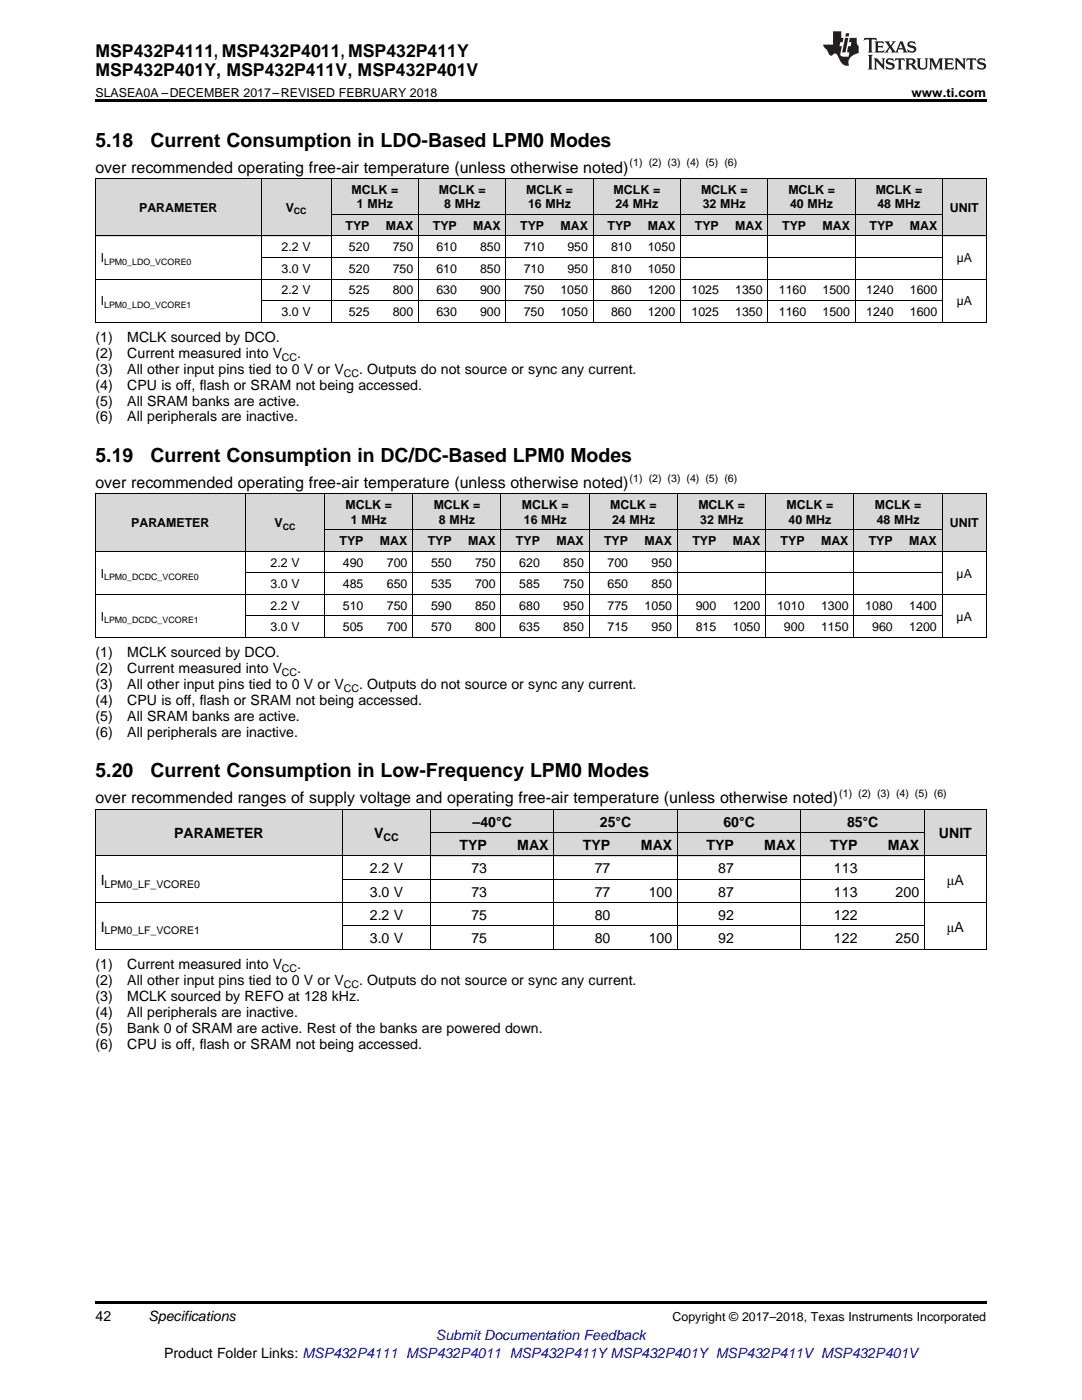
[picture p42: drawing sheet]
<svg xmlns="http://www.w3.org/2000/svg" width="216mm" height="279mm" viewBox="0 0 216 279" stroke-linecap="round" stroke-linejoin="round" font-family="sans-serif">
<defs><g id="words">
<g font-size="3.9">
<text x="19" y="29.3">5.18</text>
<text x="30" y="29.3">Current Consumption in LDO-Based LPM0 Modes</text>
<text x="19" y="92.2">5.19</text>
<text x="30" y="92.2">Current Consumption in DC/DC-Based LPM0 Modes</text>
<text x="19" y="155.2">5.20</text>
<text x="30" y="155.2">Current Consumption in Low-Frequency LPM0 Modes</text>
</g>
<g font-size="3.5">
<text x="19" y="11.3">MSP432P4111, MSP432P4011, MSP432P411Y</text>
<text x="19" y="15.2">MSP432P401Y, MSP432P411V, MSP432P401V</text>
</g>
<g font-size="3.2">
<text x="19" y="34.4">over recommended operating free-air temperature (unless otherwise noted)</text>
<text x="19" y="97.4">over recommended operating free-air temperature (unless otherwise noted)</text>
<text x="19" y="160.3">over recommended ranges of supply voltage and operating free-air temperature (unless otherwise noted)</text>
</g>
<g font-size="2.8">
<text x="19" y="68.2">(1)</text>
<text x="19" y="71.4">(2)</text>
<text x="25.4" y="68.2">MCLK sourced by DCO.</text>
<text x="25.4" y="71.4">Current measured into V</text>
<text x="59.3" y="71.4">.</text>
<text x="19" y="74.6">(3)</text>
<text x="19" y="77.8">(4)</text>
<text x="25.4" y="74.6">All other input pins tied to 0 V or V</text>
<text x="25.4" y="77.8">CPU is off, flash or SRAM not being accessed.</text>
<text x="71.6" y="74.6">. Outputs do not source or sync any current.</text>
<text x="19" y="80.9">(5)</text>
<text x="25.4" y="80.9">All SRAM banks are active.</text>
<text x="19" y="84.1">(6)</text>
<text x="25.4" y="84.1">All peripherals are inactive.</text>
<text x="19" y="131.2">(1)</text>
<text x="25.4" y="131.2">MCLK sourced by DCO.</text>
<text x="19" y="134.3">(2)</text>
<text x="19" y="137.5">(3)</text>
<text x="25.4" y="134.3">Current measured into V</text>
<text x="25.4" y="137.5">All other input pins tied to 0 V or V</text>
<text x="59.3" y="134.3">.</text>
<text x="71.6" y="137.5">. Outputs do not source or sync any current.</text>
<text x="19" y="140.7">(4)</text>
<text x="19" y="143.9">(5)</text>
<text x="25.4" y="140.7">CPU is off, flash or SRAM not being accessed.</text>
<text x="25.4" y="143.9">All SRAM banks are active.</text>
<text x="19" y="147">(6)</text>
<text x="25.4" y="147">All peripherals are inactive.</text>
<text x="34.7" y="167.3">PARAMETER</text>
<text x="74.6" y="167.3">V</text>
<text x="94.3" y="165">–40</text>
<text x="99" y="165">°C</text>
<text x="119.7" y="165">25°C</text>
<text x="144.4" y="165">60°C</text>
<text x="169" y="165">85°C</text>
<text x="187.4" y="167.3">UNIT</text>
<text x="91.7" y="169.6">TYP</text>
<text x="103.2" y="169.6">MAX</text>
<text x="116.3" y="169.6">TYP</text>
<text x="127.9" y="169.6">MAX</text>
<text x="141" y="169.6">TYP</text>
<text x="152.5" y="169.6">MAX</text>
<text x="165.6" y="169.6">TYP</text>
<text x="177.2" y="169.6">MAX</text>
<text x="20.1" y="176.6">I</text>
<text x="73.8" y="174.3">2.2 V</text>
<text x="73.8" y="178.9">3.0 V</text>
<text x="94.1" y="174.3">73</text>
<text x="94.1" y="178.9">73</text>
<text x="118.7" y="174.3">77</text>
<text x="118.7" y="178.9">77</text>
<text x="129.4" y="178.9">100</text>
<text x="143.3" y="174.3">87</text>
<text x="143.3" y="178.9">87</text>
<text x="166.4" y="174.3">113</text>
<text x="166.4" y="178.9">113</text>
<text x="178.7" y="178.9">200</text>
<text x="188.9" y="176.6">μA</text>
<text x="20.1" y="185.9">I</text>
<text x="73.8" y="183.6">2.2 V</text>
<text x="94.1" y="183.6">75</text>
<text x="118.7" y="183.6">80</text>
<text x="143.3" y="183.6">92</text>
<text x="166.4" y="183.6">122</text>
<text x="188.9" y="185.9">μA</text>
<text x="73.8" y="188.2">3.0 V</text>
<text x="94.1" y="188.2">75</text>
<text x="118.7" y="188.2">80</text>
<text x="129.4" y="188.2">100</text>
<text x="143.3" y="188.2">92</text>
<text x="166.4" y="188.2">122</text>
<text x="178.7" y="188.2">250</text>
<text x="19" y="193.4">(1)</text>
<text x="19" y="196.6">(2)</text>
<text x="25.4" y="193.4">Current measured into V</text>
<text x="25.4" y="196.6">All other input pins tied to 0 V or V</text>
<text x="59.3" y="193.4">.</text>
<text x="71.6" y="196.6">. Outputs do not source or sync any current.</text>
<text x="19" y="199.7">(3)</text>
<text x="19" y="202.9">(4)</text>
<text x="25.4" y="199.7">MCLK sourced by REFO at 128 kHz.</text>
<text x="25.4" y="202.9">All peripherals are inactive.</text>
<text x="19" y="206.1">(5)</text>
<text x="19" y="209.3">(6)</text>
<text x="25.4" y="206.1">Bank 0 of SRAM are active. Rest of the banks are powered down.</text>
<text x="25.4" y="209.3">CPU is off, flash or SRAM not being accessed.</text>
<text x="19" y="263.6">42</text>
<text x="29.6" y="263.6">Specifications</text>
<text x="32.7" y="270.9">Product Folder Links: MSP432P4111 MSP432P4011 MSP432P411YMSP432P401Y MSP432P411V MSP432P401V</text>
</g>
<text font-size="2.8" fill="#00f" x="87" y="267.4">Submit Documentation Feedback</text>
<g font-size="2.5">
<text x="19" y="19.3">SLASEA0A –DECEMBER 2017–REVISED FEBRUARY 2018</text>
<text x="181.9" y="19.3">www.ti.com</text>
<text x="70.2" y="38.7">MCLK =</text>
<text x="71.2" y="41.6">1 MHz</text>
<text x="87.6" y="38.7">MCLK =</text>
<text x="88.7" y="41.6">8 MHz</text>
<text x="105" y="38.7">MCLK =</text>
<text x="105.4" y="41.6">16 MHz</text>
<text x="122.4" y="38.7">MCLK =</text>
<text x="122.8" y="41.6">24 MHz</text>
<text x="139.9" y="38.7">MCLK =</text>
<text x="140.2" y="41.6">32 MHz</text>
<text x="157.3" y="38.7">MCLK =</text>
<text x="157.7" y="41.6">40 MHz</text>
<text x="174.7" y="38.7">MCLK =</text>
<text x="175.1" y="41.6">48 MHz</text>
<text x="27.8" y="42.3">PARAMETER</text>
<text x="57" y="42.3">V</text>
<text x="68.9" y="45.9">TYP</text>
<text x="77" y="45.9">MAX</text>
<text x="86.4" y="45.9">TYP</text>
<text x="94.4" y="45.9">MAX</text>
<text x="103.8" y="45.9">TYP</text>
<text x="111.8" y="45.9">MAX</text>
<text x="121.2" y="45.9">TYP</text>
<text x="129.3" y="45.9">MAX</text>
<text x="138.6" y="45.9">TYP</text>
<text x="146.7" y="45.9">MAX</text>
<text x="156.1" y="45.9">TYP</text>
<text x="164.1" y="45.9">MAX</text>
<text x="173.5" y="45.9">TYP</text>
<text x="181.5" y="45.9">MAX</text>
<text x="189.5" y="42.3">UNIT</text>
<text x="20.1" y="52.3">I</text>
<text x="56.2" y="50.2">2.2 V</text>
<text x="69.6" y="50.2">520</text>
<text x="78.4" y="50.2">750</text>
<text x="87.1" y="50.2">610</text>
<text x="95.8" y="50.2">850</text>
<text x="104.5" y="50.2">710</text>
<text x="113.2" y="50.2">950</text>
<text x="121.9" y="50.2">810</text>
<text x="129.3" y="50.2">1050</text>
<text x="190.9" y="52.3">µA</text>
<text x="56.2" y="54.5">3.0 V</text>
<text x="56.2" y="58.8">2.2 V</text>
<text x="69.6" y="54.5">520</text>
<text x="69.6" y="58.8">525</text>
<text x="78.4" y="54.5">750</text>
<text x="78.4" y="58.8">800</text>
<text x="87.1" y="54.5">610</text>
<text x="87.1" y="58.8">630</text>
<text x="95.8" y="54.5">850</text>
<text x="95.8" y="58.8">900</text>
<text x="104.5" y="54.5">710</text>
<text x="104.5" y="58.8">750</text>
<text x="111.8" y="58.8">1050</text>
<text x="113.2" y="54.5">950</text>
<text x="121.9" y="54.5">810</text>
<text x="121.9" y="58.8">860</text>
<text x="129.3" y="54.5">1050</text>
<text x="129.3" y="58.8">1200</text>
<text x="138" y="58.8">1025</text>
<text x="146.7" y="58.8">1350</text>
<text x="155.4" y="58.8">1160</text>
<text x="164.1" y="58.8">1500</text>
<text x="172.8" y="58.8">1240</text>
<text x="181.5" y="58.8">1600</text>
<text x="20.1" y="60.9">I</text>
<text x="56.2" y="63.1">3.0 V</text>
<text x="69.6" y="63.1">525</text>
<text x="78.4" y="63.1">800</text>
<text x="87.1" y="63.1">630</text>
<text x="95.8" y="63.1">900</text>
<text x="104.5" y="63.1">750</text>
<text x="111.8" y="63.1">1050</text>
<text x="121.9" y="63.1">860</text>
<text x="129.3" y="63.1">1200</text>
<text x="138" y="63.1">1025</text>
<text x="146.7" y="63.1">1350</text>
<text x="155.4" y="63.1">1160</text>
<text x="164.1" y="63.1">1500</text>
<text x="172.8" y="63.1">1240</text>
<text x="181.5" y="63.1">1600</text>
<text x="190.9" y="60.9">µA</text>
<text x="68.9" y="101.7">MCLK =</text>
<text x="86.5" y="101.7">MCLK =</text>
<text x="104.1" y="101.7">MCLK =</text>
<text x="121.7" y="101.7">MCLK =</text>
<text x="139.3" y="101.7">MCLK =</text>
<text x="157" y="101.7">MCLK =</text>
<text x="174.6" y="101.7">MCLK =</text>
<text x="26.2" y="105.2">PARAMETER</text>
<text x="54.8" y="105.2">V</text>
<text x="70" y="104.5">1 MHz</text>
<text x="87.6" y="104.5">8 MHz</text>
<text x="104.5" y="104.5">16 MHz</text>
<text x="122.1" y="104.5">24 MHz</text>
<text x="139.7" y="104.5">32 MHz</text>
<text x="157.3" y="104.5">40 MHz</text>
<text x="174.9" y="104.5">48 MHz</text>
<text x="189.5" y="105.2">UNIT</text>
<text x="54" y="113.1">2.2 V</text>
<text x="67.7" y="108.8">TYP</text>
<text x="68.4" y="113.1">490</text>
<text x="75.8" y="108.8">MAX</text>
<text x="77.2" y="113.1">700</text>
<text x="85.3" y="108.8">TYP</text>
<text x="86" y="113.1">550</text>
<text x="93.4" y="108.8">MAX</text>
<text x="94.8" y="113.1">750</text>
<text x="102.9" y="108.8">TYP</text>
<text x="103.6" y="113.1">620</text>
<text x="111" y="108.8">MAX</text>
<text x="112.4" y="113.1">850</text>
<text x="120.5" y="108.8">TYP</text>
<text x="121.2" y="113.1">700</text>
<text x="128.6" y="108.8">MAX</text>
<text x="130" y="113.1">950</text>
<text x="138.1" y="108.8">TYP</text>
<text x="146.2" y="108.8">MAX</text>
<text x="155.8" y="108.8">TYP</text>
<text x="163.8" y="108.8">MAX</text>
<text x="173.4" y="108.8">TYP</text>
<text x="181.4" y="108.8">MAX</text>
<text x="20.1" y="115.3">I</text>
<text x="54" y="117.4">3.0 V</text>
<text x="68.4" y="117.4">485</text>
<text x="77.2" y="117.4">650</text>
<text x="86" y="117.4">535</text>
<text x="94.8" y="117.4">700</text>
<text x="103.6" y="117.4">585</text>
<text x="112.4" y="117.4">750</text>
<text x="121.2" y="117.4">650</text>
<text x="130" y="117.4">850</text>
<text x="190.9" y="115.3">µA</text>
<text x="20.1" y="123.9">I</text>
<text x="54" y="121.7">2.2 V</text>
<text x="68.4" y="121.7">510</text>
<text x="77.2" y="121.7">750</text>
<text x="86" y="121.7">590</text>
<text x="94.8" y="121.7">850</text>
<text x="103.6" y="121.7">680</text>
<text x="112.4" y="121.7">950</text>
<text x="121.2" y="121.7">775</text>
<text x="128.6" y="121.7">1050</text>
<text x="138.8" y="121.7">900</text>
<text x="146.2" y="121.7">1200</text>
<text x="155" y="121.7">1010</text>
<text x="163.8" y="121.7">1300</text>
<text x="172.6" y="121.7">1080</text>
<text x="181.4" y="121.7">1400</text>
<text x="190.9" y="123.9">µA</text>
<text x="54" y="126">3.0 V</text>
<text x="68.4" y="126">505</text>
<text x="77.2" y="126">700</text>
<text x="86" y="126">570</text>
<text x="94.8" y="126">800</text>
<text x="103.6" y="126">635</text>
<text x="112.4" y="126">850</text>
<text x="121.2" y="126">715</text>
<text x="130" y="126">950</text>
<text x="138.8" y="126">815</text>
<text x="146.2" y="126">1050</text>
<text x="156.4" y="126">900</text>
<text x="163.8" y="126">1150</text>
<text x="174" y="126">960</text>
<text x="181.4" y="126">1200</text>
<text x="134.2" y="263.6">Copyright © 2017–2018, Texas Instruments Incorporated</text>
</g>
<g font-size="2.1">
<text x="125.6" y="33.2">(1) (2) (3) (4) (5) (6)</text>
<text x="56.3" y="72">CC</text>
<text x="68.6" y="75.1">CC</text>
<text x="125.6" y="96.1">(1) (2) (3) (4) (5) (6)</text>
<text x="56.3" y="134.9">CC</text>
<text x="68.6" y="138.1">CC</text>
<text x="167.5" y="159">(1) (2) (3) (4) (5) (6)</text>
<text x="76.5" y="167.9">CC</text>
<text x="20.9" y="177.2">LPM0_LF_VCORE0</text>
<text x="20.9" y="186.5">LPM0_LF_VCORE1</text>
<text x="56.3" y="194">CC</text>
<text x="68.6" y="197.1">CC</text>
</g>
<g font-size="1.8">
<text x="58.6" y="42.8">CC</text>
<text x="20.8" y="52.8">LPM0_LDO_VCORE0</text>
<text x="20.8" y="61.4">LPM0_LDO_VCORE1</text>
<text x="56.4" y="105.7">CC</text>
<text x="20.8" y="115.7">LPM0_DCDC_VCORE0</text>
<text x="20.8" y="124.4">LPM0_DCDC_VCORE1</text>
</g>
</g></defs>
<g fill="#d8d8d8">
<path d="M19 161.6h49.3v9.3h-49.3z"/>
<path d="M68.3 161.6h17.6v9.3h-17.6z"/>
<path d="M184.5 161.6h12.3v9.3h-12.3z"/>
<path d="M85.9 166.2h12.3v4.7h-12.3z"/>
<path d="M98.2 166.2h12.4v4.7h-12.4z"/>
<path d="M110.6 166.2h12.3v4.7h-12.3z"/>
<path d="M122.9 166.2h12.3v4.7h-12.3z"/>
<path d="M135.2 166.2h12.3v4.7h-12.3z"/>
<path d="M147.5 166.2h12.4v4.7h-12.4z"/>
<path d="M159.9 166.2h12.3v4.7h-12.3z"/>
<path d="M172.2 166.2h12.3v4.7h-12.3z"/>
<path d="M85.9 161.6h12.3v4.6h-12.3z"/>
<path d="M98.2 161.6h12.4v4.6h-12.4z"/>
<path d="M110.6 161.6h12.3v4.6h-12.3z"/>
<path d="M122.9 161.6h12.3v4.6h-12.3z"/>
<path d="M135.2 161.6h12.3v4.6h-12.3z"/>
<path d="M147.5 161.6h12.4v4.6h-12.4z"/>
<path d="M159.9 161.6h12.3v4.6h-12.3z"/>
<path d="M172.2 161.6h12.3v4.6h-12.3z"/>
<path d="M19 98.6h30v11.5h-30z"/>
<path d="M49 98.6h15.8v11.5h-15.8z"/>
<path d="M188 98.6h8.8v11.5h-8.8z"/>
<path d="M64.8 105.8h8.8v4.3h-8.8z"/>
<path d="M73.6 105.8h8.8v4.3h-8.8z"/>
<path d="M82.4 105.8h8.8v4.3h-8.8z"/>
<path d="M91.2 105.8h8.8v4.3h-8.8z"/>
<path d="M100 105.8h8.8v4.3h-8.8z"/>
<path d="M108.8 105.8h8.8v4.3h-8.8z"/>
<path d="M117.6 105.8h8.8v4.3h-8.8z"/>
<path d="M126.4 105.8h8.8v4.3h-8.8z"/>
<path d="M135.2 105.8h8.8v4.3h-8.8z"/>
<path d="M144 105.8h8.8v4.3h-8.8z"/>
<path d="M152.8 105.8h8.8v4.3h-8.8z"/>
<path d="M161.6 105.8h8.8v4.3h-8.8z"/>
<path d="M170.4 105.8h8.8v4.3h-8.8z"/>
<path d="M179.2 105.8h8.8v4.3h-8.8z"/>
<path d="M64.8 98.6h8.8v7.2h-8.8z"/>
<path d="M73.6 98.6h8.8v7.2h-8.8z"/>
<path d="M82.4 98.6h8.8v7.2h-8.8z"/>
<path d="M91.2 98.6h8.8v7.2h-8.8z"/>
<path d="M100 98.6h8.8v7.2h-8.8z"/>
<path d="M108.8 98.6h8.8v7.2h-8.8z"/>
<path d="M117.6 98.6h8.8v7.2h-8.8z"/>
<path d="M126.4 98.6h8.8v7.2h-8.8z"/>
<path d="M135.2 98.6h8.8v7.2h-8.8z"/>
<path d="M144 98.6h8.8v7.2h-8.8z"/>
<path d="M152.8 98.6h8.8v7.2h-8.8z"/>
<path d="M161.6 98.6h8.8v7.2h-8.8z"/>
<path d="M170.4 98.6h8.8v7.2h-8.8z"/>
<path d="M179.2 98.6h8.8v7.2h-8.8z"/>
<path d="M19 35.7h33.1v11.4h-33.1z"/>
<path d="M52.1 35.7h14v11.4h-14z"/>
<path d="M188.1 35.7h8.7v11.4h-8.7z"/>
<path d="M66.1 42.8h8.7v4.3h-8.7z"/>
<path d="M74.8 42.8h8.7v4.3h-8.7z"/>
<path d="M83.5 42.8h8.8v4.3h-8.8z"/>
<path d="M92.3 42.8h8.7v4.3h-8.7z"/>
<path d="M101 42.8h8.7v4.3h-8.7z"/>
<path d="M109.7 42.8h8.7v4.3h-8.7z"/>
<path d="M118.4 42.8h8.7v4.3h-8.7z"/>
<path d="M127.1 42.8h8.7v4.3h-8.7z"/>
<path d="M135.8 42.8h8.7v4.3h-8.7z"/>
<path d="M144.5 42.8h8.7v4.3h-8.7z"/>
<path d="M153.2 42.8h8.8v4.3h-8.8z"/>
<path d="M162 42.8h8.7v4.3h-8.7z"/>
<path d="M170.7 42.8h8.7v4.3h-8.7z"/>
<path d="M179.4 42.8h8.7v4.3h-8.7z"/>
<path d="M66.1 35.7h8.7v7.1h-8.7z"/>
<path d="M74.8 35.7h8.7v7.1h-8.7z"/>
<path d="M83.5 35.7h8.8v7.1h-8.8z"/>
<path d="M92.3 35.7h8.7v7.1h-8.7z"/>
<path d="M101 35.7h8.7v7.1h-8.7z"/>
<path d="M109.7 35.7h8.7v7.1h-8.7z"/>
<path d="M118.4 35.7h8.7v7.1h-8.7z"/>
<path d="M127.1 35.7h8.7v7.1h-8.7z"/>
<path d="M135.8 35.7h8.7v7.1h-8.7z"/>
<path d="M144.5 35.7h8.7v7.1h-8.7z"/>
<path d="M153.2 35.7h8.8v7.1h-8.8z"/>
<path d="M162 35.7h8.7v7.1h-8.7z"/>
<path d="M170.7 35.7h8.7v7.1h-8.7z"/>
<path d="M179.4 35.7h8.7v7.1h-8.7z"/>
</g>
<path d="M19 19.9h177.8v.5h-177.8zM19 259.7h177.8v.5h-177.8z" fill="#000"/>
<g fill="none" stroke="#000" stroke-width=".2">
<path d="M19 35.6h177.8M19.1 35.7v28.6M52.1 35.7v28.6M66.1 35.7v28.6M83.5 35.7v28.6M100.9 35.7v28.6M118.3 35.7v28.6M135.8 35.7v28.6M153.2 35.7v28.6M170.6 35.7v28.6M188 35.7v28.6M196.8 35.7v28.6"/>
<path d="M19 55.7h177.8M19 47.1h177.8M52.1 60h136M52.1 51.4h136M66.1 42.8h122M19 64.3h177.8M19 98.6h177.8M19.1 98.6v28.7M48.9 98.6v28.7M64.8 98.6v28.7M82.4 98.6v28.7M100 98.6v28.7"/>
<path d="M117.6 98.6v28.7M135.2 98.6v28.7M152.8 98.6v28.7M170.4 98.6v28.7M188 98.6v28.7M196.8 98.6v28.7M19 118.6h177.8M19 110h177.8M49 114.3h139M64.8 105.7h123.2M19 127.2h177.8M49 122.9h139"/>
<path d="M19 170.8h177.8M19 161.5h177.8M19.1 161.6v27.9M68.3 161.6v27.9M68.3 175.5h116.2M85.9 161.6v27.9M85.9 166.2h98.6M110.5 161.6v27.9M135.2 161.6v27.9M159.8 161.6v27.9M184.4 161.6v27.9M196.8 161.6v27.9"/>
<path d="M19 189.5h177.8M19 180.1h177.8M68.3 184.8h116.2"/>
</g>
<g fill="#231f20">
<path d="M172.5 7.6l-.1 .5 .4-.2h.6v.1v2.1l-.2 .4h.9l-.2-.4v-2.1l.1-.1h.5l.5 .2-.2-.5zM174.5 8.3l.2 .3v1.5l-.2 .4h1.8l.2-.6a1.04 1.04 0 0 1-1.3 .2v-.7h.6l.3 .2v-.6l-.3 .2h-.6v-.6l.8-.1 .4 .3-.2-.5zM176.5 8.3l.9 1.1-.9 1.1h.8l-.2-.2 .4-.7 .5 .7-.2 .2h1.5l-.2-.2 .2-.4h.9l.1 .4-.2 .2h1l-.3-.3-.7-1.9h-.5l-.9 2-.8-1 .9-1h-.8l.1 .3-.4 .5-.3-.6 .1-.2zM179.7 8.6l.4 1h-.7zM181.3 8.4a.63 .63 0 0 0-.2 .7 .63 .63 0 0 0 .6 .4l.6 .2 .1 .2a.75 .75 0 0 1-.7 .4 .75 .75 0 0 1-.6-.5l.1 .7 .1-.1a1.11 1.11 0 0 0 1.5-.6 1.13 1.13 0 0 0-1.2-.8l-.1-.4a1.04 1.04 0 0 1 1.2 .2l-.2-.5-.2 .1-.4-.2zM173.2 10.9l.2 .4v2.2l-.2 .4h1l-.3-.4v-2.2l.3-.4zM174.3 11.6l.3 .4v1.5l-.3 .4h.8l-.2-.4v-1.3l1.5 1.7v-1.9l.2-.4h-.7l.2 .4v.9l-1.1-1.3zM177 11.8a.62 .62 0 0 0-.2 .7 .62 .62 0 0 0 .6 .4l.6 .1 .1 .3a.76 .76 0 0 1-.7 .3 .76 .76 0 0 1-.7-.4l.2 .7 .1-.1a1.11 1.11 0 0 0 1.5-.6 1.13 1.13 0 0 0-1.2-.8l-.1-.4a1.04 1.04 0 0 1 1.2 .2l-.2-.6-.2 .1-.5-.1zM178.7 11.6l-.2 .6a.61 .61 0 0 1 .8-.3v1.6l-.2 .4h.9l-.2-.4v-1.6a.63 .63 0 0 1 .7 .3l-.1-.6zM180.6 11.6l.3 .4v1.5l-.3 .4h1l-.2-.2-.1-.8 .6 .2a.76 .76 0 0 0 1.2 .7l-1-1a.58 .58 0 0 0 .6-.5 .58 .58 0 0 0-.5-.6zM181.4 11.9h.1a.45 .45 0 0 1 .5 .1 .45 .45 0 0 1 .1 .5l-.8 .2zM182.9 11.6l.2 .2a2.17 2.17 0 0 0 .3 1.9 .99 .99 0 0 0 1.6-.6v-1.1l.2-.4h-.7l.2 .2a1.92 1.92 0 0 1-.2 1.8 .6 .6 0 0 1-.9-.5v-1.1l.2-.4zM185.4 11.6l.2 .4v1.5l-.2 .4h.7l-.2-.4v-1.4l.8 1.8 .8-1.8v1.4l-.2 .4h.9l-.2-.4v-1.5l.2-.4h-.8l-.6 1.5-.6-1.5zM188.4 11.6l.2 .4v1.5l-.2 .4h1.8l.1-.6a1.04 1.04 0 0 1-1.2 .1v-.6h.5l.4 .2v-.6l-.4 .2h-.5v-.7h.8l.3 .3-.1-.6zM190.5 11.6l.2 .4v1.5l-.2 .4h.7l-.2-.4v-1.3l1.5 1.7v-1.9l.2-.4h-.7l.2 .4v.9l-1.1-1.3zM192.9 11.6l-.1 .6a.61 .61 0 0 1 .7-.3l.1 1.6-.3 .4h1l-.3-.4 .1-1.6a.63 .63 0 0 1 .7 .3l-.1-.6zM195.2 11.8a.62 .62 0 0 0-.2 .7 .62 .62 0 0 0 .6 .4l.6 .1 .1 .3a.76 .76 0 0 1-.7 .3 .76 .76 0 0 1-.6-.4l.1 .7 .1-.1a1.11 1.11 0 0 0 1.6-.6 1.13 1.13 0 0 0-1.3-.8l-.1-.4a1.04 1.04 0 0 1 1.2 .2l-.1-.6-.2 .1-.5-.1z"/>
<path d="M166.2 6.3v2.6h-1.9v.4l.8 .9a.91 .91 0 0 0 1 .8 .56 .56 0 0 1 .5-.3 .56 .56 0 0 1 .5 .3l.4 .8a1.53 1.53 0 0 0 1.9 1.2 1.54 1.54 0 0 1 1-2.1l.9-.3v-1.4a1.52 1.52 0 0 1-.4-1.6h-1.3l-.2 .8h.5l-.2 .8h-.5l-.1 1v.2l.4 .1-.2 .8a1.93 1.93 0 0 1-1.6-.3l.3-1.8h-.5l.2-.8h.4l.2-.8h-.4v-1.3zM168.6 7.6l-.6 2.9h.7l.6-2.9zM168.8 6.6l-.1 .7h.6l.2-.7z"/>
</g>
<use href="#words"/>
</svg>
